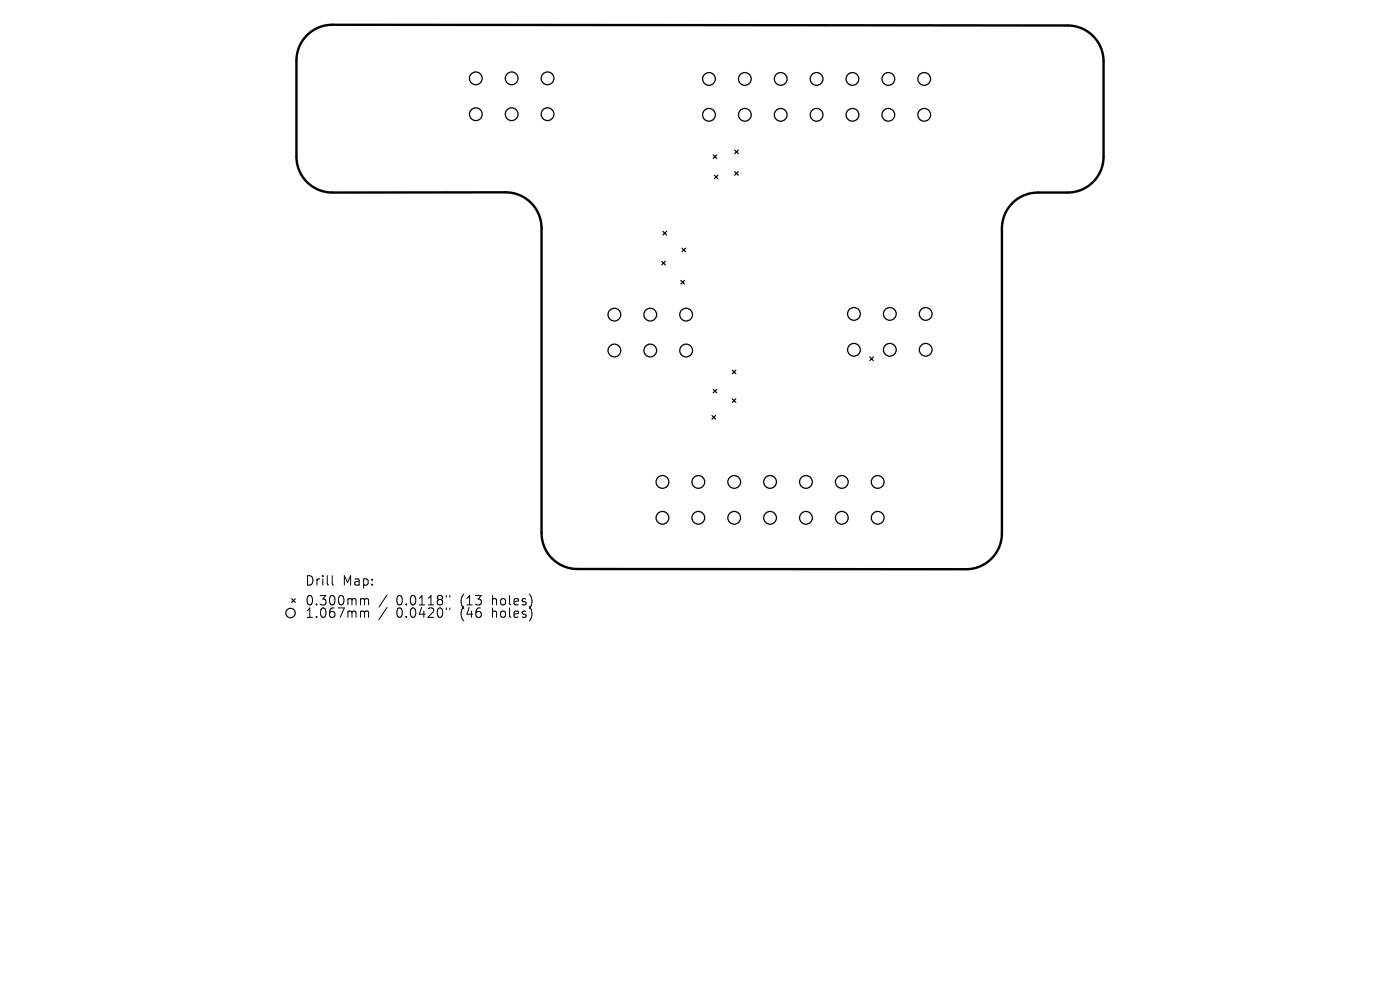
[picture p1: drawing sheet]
<svg xmlns="http://www.w3.org/2000/svg" width="297mm" height="210mm" viewBox="0 0 297 210" stroke-linecap="round" stroke-linejoin="round" font-family="sans-serif">
<defs><g id="words">
<g font-size="2.8">
<text x="64.6" y="124.5">Drill</text>
<text x="72.6" y="124.5">Map:</text>
<text x="64.6" y="128.7">0.300mm</text>
<text x="64.6" y="131.3">1.067mm</text>
<text x="84.1" y="128.7">0.0118&quot;</text>
<text x="84.1" y="131.3">0.0420&quot;</text>
<text x="97.8" y="128.7">(13</text>
<text x="97.8" y="131.3">(46</text>
<text x="104.7" y="128.7">holes)</text>
<text x="104.7" y="131.3">holes)</text>
</g>
</g></defs>
<path d="M65.1 7.5a7.6 7.6 0 0 1 5.4-2.2l156 .1a7.6 7.6 0 0 1 7.6 7.6v20.2a7.6 7.6 0 0 1-7.6 7.6h-6.3a7.6 7.6 0 0 0-7.6 7.7v64.6a7.6 7.6 0 0 1-7.7 7.7l-82.4-.1a7.6 7.6 0 0 1-7.6-7.6v-64.7a7.6 7.6 0 0 0-7.6-7.6h-36.8a7.6 7.6 0 0 1-7.6-7.6v-20.3a7.6 7.6 0 0 1 2.2-5.4z" fill="none" stroke="#000" stroke-width=".51"/>
<g fill="none" stroke="#000" stroke-width=".25">
<path d="M151.3 32.9l.8 .7M151.5 37.2l.8 .7M152.1 32.9l-.8 .7M152.3 37.2l-.8 .7M155.9 31.8l.7 .8M155.9 36.4l.7 .8M156.6 31.8l-.7 .8M156.6 36.4l-.7 .8M140.4 55.4l.7 .8M140.6 49.1l.8 .7M141.1 55.4l-.7 .8M141.4 49.1l-.8 .7"/>
<path d="M144.4 59.5l.8 .8M144.7 52.6l.8 .8M145.2 59.5l-.8 .8M145.5 52.6l-.8 .8M155.4 78.5l.7 .8M156.1 78.5l-.7 .8M184.5 75.7l.8 .8M185.3 75.7l-.8 .8M151 88.2l.8 .7M151.3 82.6l.8 .7M151.8 88.2l-.8 .7M152.1 82.6l-.8 .7"/>
<path d="M155.4 84.6l.7 .8M156.1 84.6l-.7 .8M61.9 127l.7 .8M62.6 127l-.7 .8"/>
<circle cx="61.6" cy="130" r="1"/>
</g>
<g fill="none" stroke="#000" stroke-width=".27">
<circle cx="100.9" cy="16.6" r="1.35"/>
<circle cx="108.5" cy="16.6" r="1.35"/>
<circle cx="116.2" cy="16.6" r="1.35"/>
<circle cx="150.4" cy="16.7" r="1.35"/>
<circle cx="158" cy="16.7" r="1.35"/>
<circle cx="165.6" cy="16.7" r="1.35"/>
<circle cx="173.2" cy="16.7" r="1.35"/>
<circle cx="180.8" cy="16.7" r="1.35"/>
<circle cx="188.5" cy="16.7" r="1.35"/>
<circle cx="196.1" cy="16.7" r="1.35"/>
<circle cx="100.9" cy="24.2" r="1.35"/>
<circle cx="108.5" cy="24.2" r="1.35"/>
<circle cx="116.2" cy="24.2" r="1.35"/>
<circle cx="150.4" cy="24.4" r="1.35"/>
<circle cx="158" cy="24.4" r="1.35"/>
<circle cx="165.6" cy="24.4" r="1.35"/>
<circle cx="173.2" cy="24.4" r="1.35"/>
<circle cx="180.8" cy="24.4" r="1.35"/>
<circle cx="188.5" cy="24.4" r="1.35"/>
<circle cx="196.1" cy="24.4" r="1.35"/>
<circle cx="130.3" cy="66.7" r="1.35"/>
<circle cx="130.3" cy="74.4" r="1.35"/>
<circle cx="137.9" cy="66.7" r="1.35"/>
<circle cx="137.9" cy="74.4" r="1.35"/>
<circle cx="145.6" cy="66.7" r="1.35"/>
<circle cx="145.6" cy="74.4" r="1.35"/>
<circle cx="181.2" cy="66.6" r="1.35"/>
<circle cx="181.2" cy="74.2" r="1.35"/>
<circle cx="188.8" cy="66.6" r="1.35"/>
<circle cx="188.8" cy="74.2" r="1.35"/>
<circle cx="196.4" cy="66.6" r="1.35"/>
<circle cx="196.4" cy="74.2" r="1.35"/>
<circle cx="140.5" cy="109.8" r="1.35"/>
<circle cx="140.5" cy="102.2" r="1.35"/>
<circle cx="148.1" cy="109.8" r="1.35"/>
<circle cx="148.1" cy="102.2" r="1.35"/>
<circle cx="155.8" cy="109.8" r="1.35"/>
<circle cx="155.8" cy="102.2" r="1.35"/>
<circle cx="163.4" cy="109.8" r="1.35"/>
<circle cx="163.4" cy="102.2" r="1.35"/>
<circle cx="171" cy="109.8" r="1.35"/>
<circle cx="171" cy="102.2" r="1.35"/>
<circle cx="178.6" cy="109.8" r="1.35"/>
<circle cx="178.6" cy="102.2" r="1.35"/>
<circle cx="186.2" cy="109.8" r="1.35"/>
<circle cx="186.2" cy="102.2" r="1.35"/>
</g>
<g fill="none" stroke="#000" stroke-width=".21">
<path d="M70.5 122.1v1.7l.3 .3M76.8 127h.3l.2 .3M76.8 129.6l.4 .1 .1 .2M77.3 127.3l.3-.3 .5 .1 .1 1.2M77.3 127.3v1M77.3 129.9v1.1M77.3 129.9l.3-.3 .5 .1 .1 1.3M82.1 126.2l-1.7 2.6M82.1 128.9l-1.7 2.5M94.7 126.3v.4M94.7 129v.3M95.4 126.3v.4"/>
<path d="M95.4 129v.3"/>
</g>
<use href="#words"/>
</svg>
